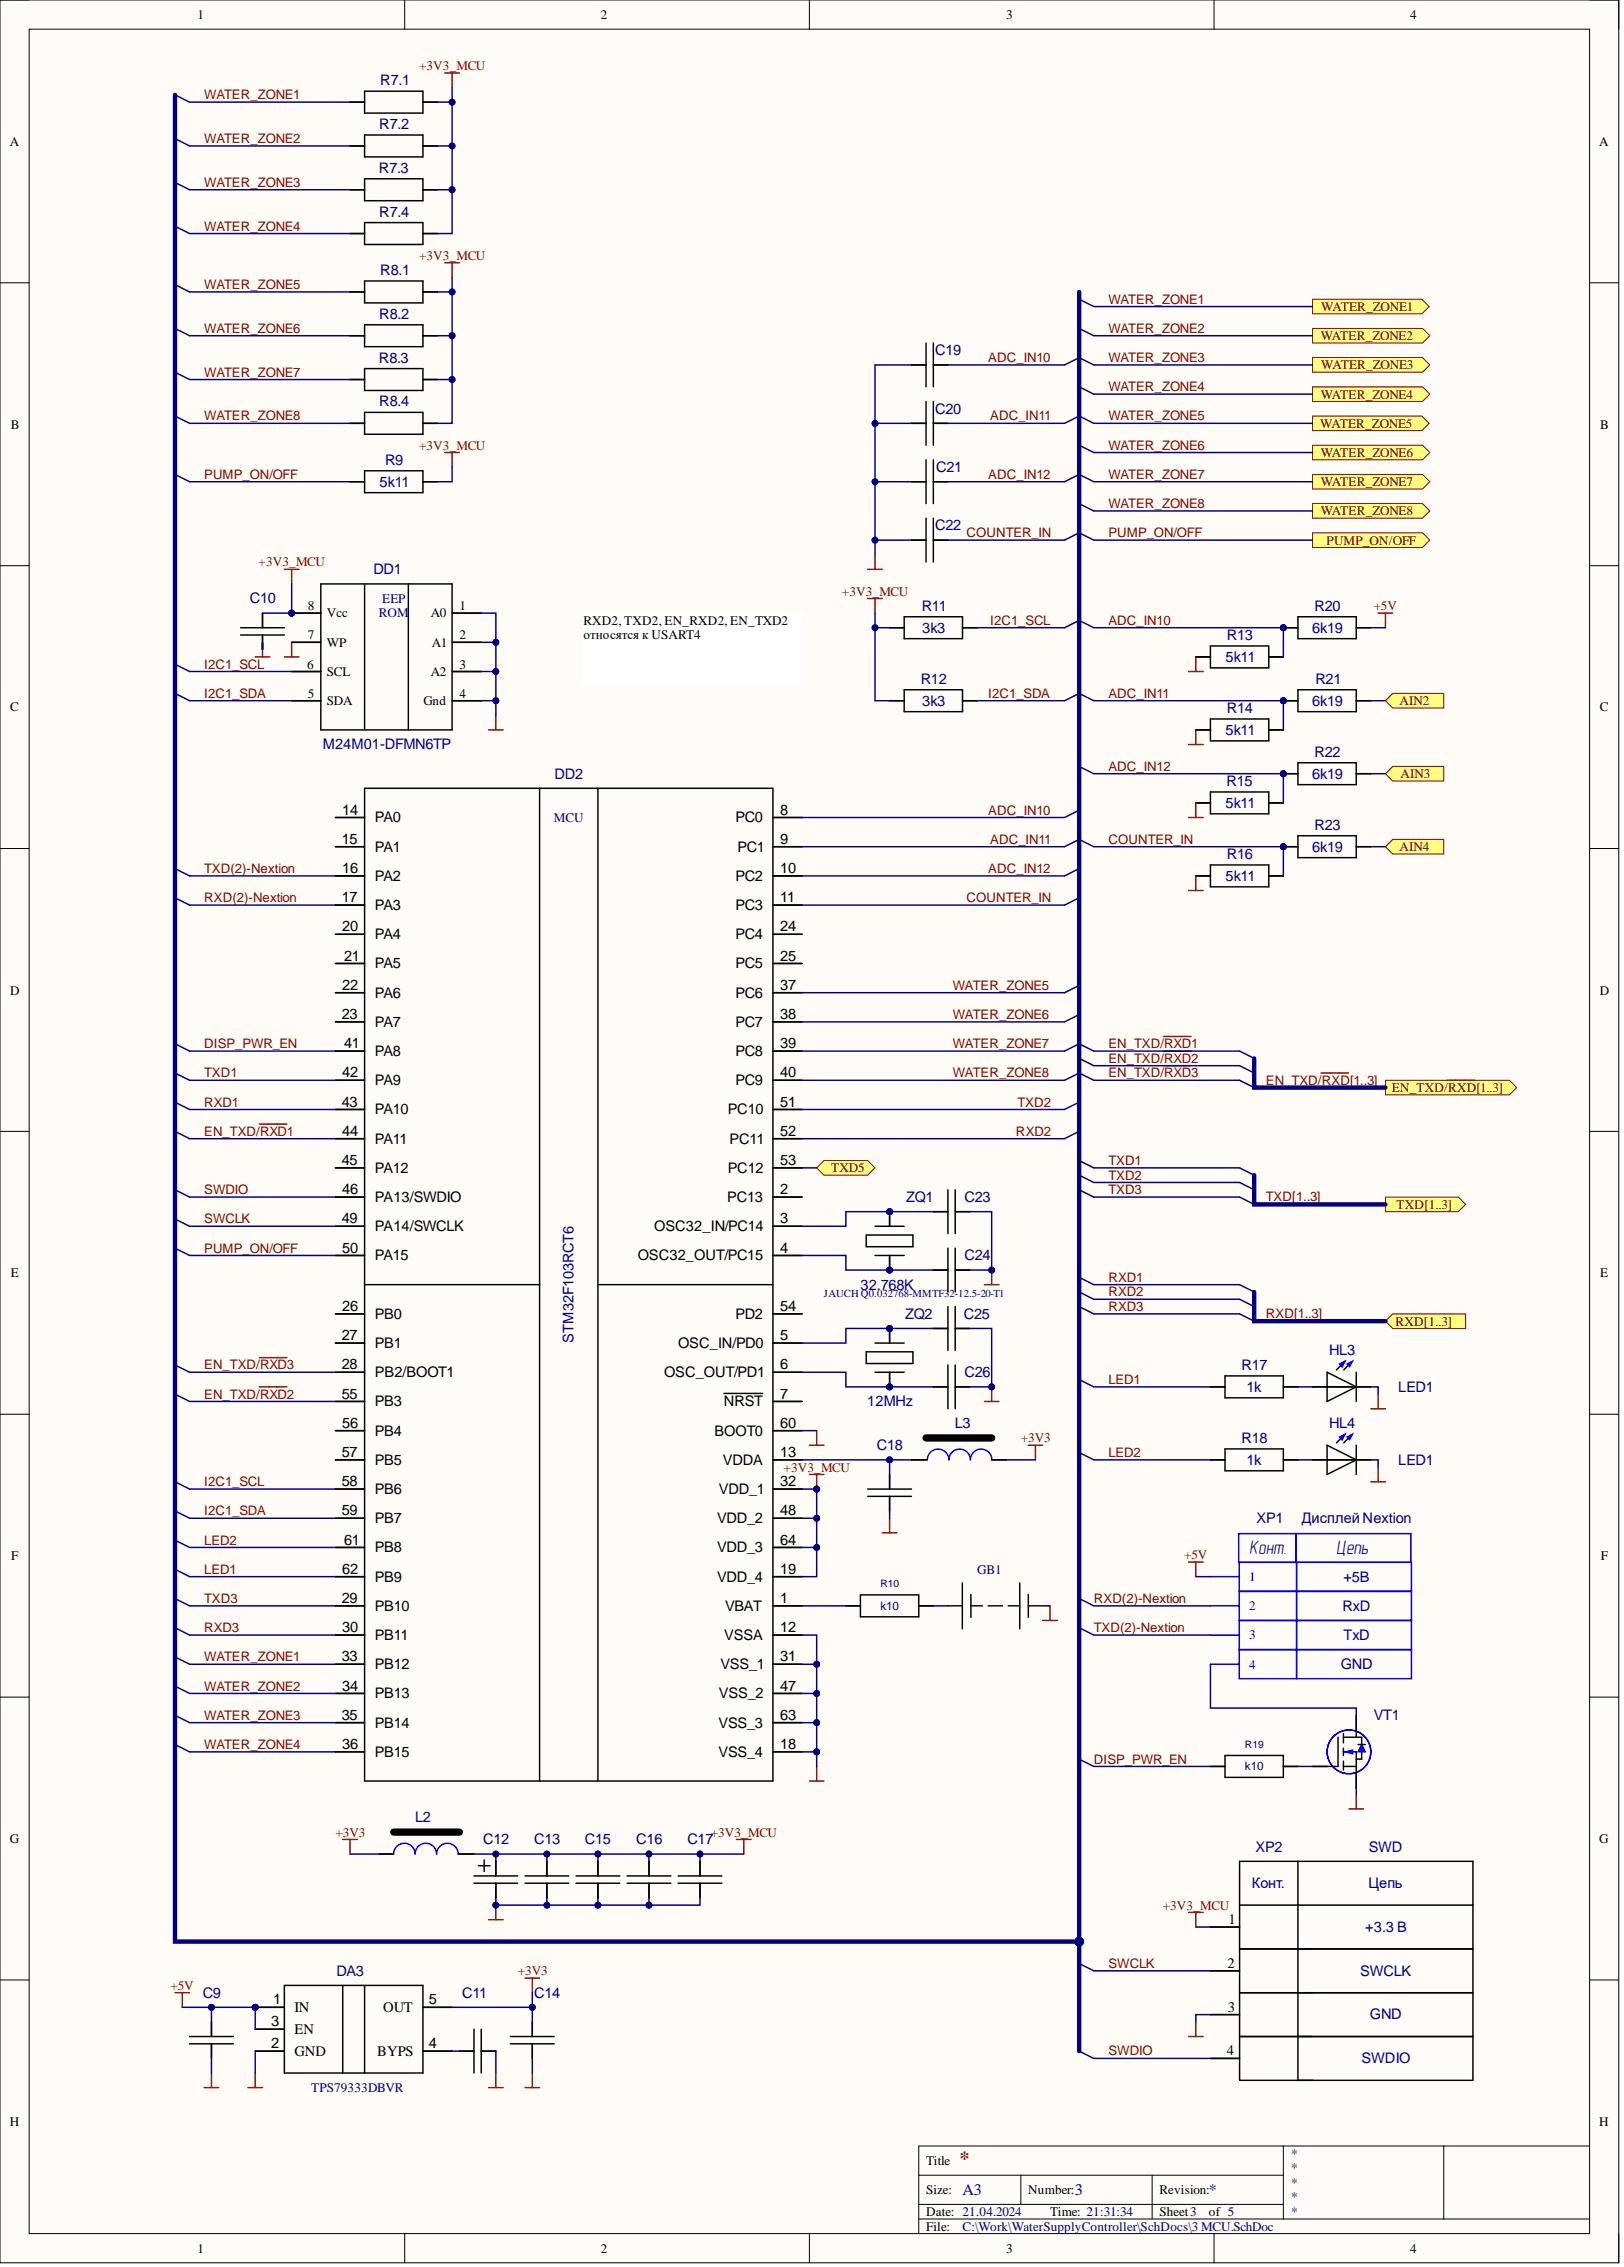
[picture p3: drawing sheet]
<svg xmlns="http://www.w3.org/2000/svg" width="282mm" height="394mm" viewBox="0 0 282 394" stroke-linecap="round" stroke-linejoin="round" font-family="sans-serif">
<defs><g id="words">
<text font-size="3.5" fill="#800000" x="166.6" y="376">*</text>
<g font-size="3.4" fill="#000080">
<text x="216.8" y="269.8">Конт.</text>
<text x="231.9" y="269.8">Цепь</text>
</g>
<g font-size="2.8" fill="#000080">
<text x="167.1" y="381.2">A3</text>
<text x="186.5" y="381.2">3</text>
<text x="209.8" y="381.2">*</text>
</g>
<g font-size="2.5" fill="#000080">
<text x="66" y="14.8">R7.1</text>
<text x="65.8" y="22.4">R7.2</text>
<text x="65.7" y="30">R7.3</text>
<text x="65.8" y="37.6">R7.4</text>
<text x="66" y="47.7">R8.1</text>
<text x="65.8" y="55.3">R8.2</text>
<text x="65.7" y="63">R8.3</text>
<text x="162.3" y="61.7">C19</text>
<text x="65.8" y="70.6">R8.4</text>
<text x="162.3" y="71.8">C20</text>
<text x="66.8" y="80.7">R9</text>
<text x="162.5" y="82">C21</text>
<text x="65.9" y="84.5">5k11</text>
<text x="162.3" y="92.1">C22</text>
<text x="64.8" y="99.7">DD1</text>
<text x="43.4" y="104.8">C10</text>
<text x="160" y="106.1">R11</text>
<text x="228.1" y="106.1">R20</text>
<text x="160.1" y="109.9">3k3</text>
<text x="213" y="111.1">R13</text>
<text x="227.7" y="109.9">6k19</text>
<text x="159.8" y="118.7">R12</text>
<text x="212.7" y="114.9">5k11</text>
<text x="228.3" y="118.7">R21</text>
<text x="160.1" y="122.5">3k3</text>
<text x="213" y="123.8">R14</text>
<text x="227.7" y="122.5">6k19</text>
<text x="56" y="130.1">M24M01-DFMN6TP</text>
<text x="212.7" y="127.6">5k11</text>
<text x="228.1" y="131.4">R22</text>
<text x="96.3" y="135.2">DD2</text>
<text x="212.9" y="136.5">R15</text>
<text x="227.7" y="135.2">6k19</text>
<text x="212.7" y="140.3">5k11</text>
<text x="213" y="149.2">R16</text>
<text x="227.7" y="147.9">6k19</text>
<text x="228.1" y="144.1">R23</text>
<text x="212.7" y="153">5k11</text>
<text x="157.3" y="208.7">ZQ1</text>
<text x="167.4" y="208.7">C23</text>
<text x="167.4" y="218.9">C24</text>
<text x="149.3" y="223.9">32.768K</text>
<text x="99.6" y="233.2" transform="rotate(-90 99.6 233.2)">STM32F103RCT6</text>
<text x="157.1" y="229">ZQ2</text>
<text x="167.3" y="229">C25</text>
<text x="167.4" y="239.2">C26</text>
<text x="215.5" y="237.9">R17</text>
<text x="230.7" y="235.4">HL3</text>
<text x="150.5" y="244.2">12MHz</text>
<text x="216.3" y="241.7">1k</text>
<text x="242.7" y="241.7">LED1</text>
<text x="152.2" y="251.8">C18</text>
<text x="165.7" y="248">L3</text>
<text x="215.5" y="250.6">R18</text>
<text x="230.7" y="248">HL4</text>
<text x="216.3" y="254.4">1k</text>
<text x="242.7" y="254.4">LED1</text>
<text x="218.1" y="264.5">XP1</text>
<text x="225.9" y="264.5">Дисплей Nextion</text>
<text x="233.2" y="274.7">+5B</text>
<text x="233" y="279.7">RxD</text>
<text x="233.2" y="284.8">TxD</text>
<text x="232.7" y="289.9">GND</text>
<text x="238.4" y="298.7">VT1</text>
<text x="72.1" y="316.5">L2</text>
<text x="83.9" y="320.3">C12</text>
<text x="92.7" y="320.3">C13</text>
<text x="101.5" y="320.3">C15</text>
<text x="110.4" y="320.3">C16</text>
<text x="119.3" y="320.3">C17</text>
<text x="217.9" y="321.6">XP2</text>
<text x="237.6" y="321.6">SWD</text>
<text x="217.3" y="327.9">Конт.</text>
<text x="237.5" y="327.9">Цепь</text>
<text x="236.9" y="335.5">+3.3 B</text>
<text x="35.2" y="346.9">C9</text>
<text x="58.4" y="343.1">DA3</text>
<text x="80.2" y="346.9">C11</text>
<text x="92.7" y="346.9">C14</text>
<text x="236.1" y="343.1">SWCLK</text>
<text x="237.8" y="350.7">GND</text>
<text x="236.3" y="358.3">SWDIO</text>
</g>
<g font-size="2.5">
<text x="59.4" y="141.5">14</text>
<text x="65.1" y="142.8">PA0</text>
<text x="127.7" y="142.8">PC0</text>
<text x="135.4" y="141.5">8</text>
<text x="59.3" y="146.5">15</text>
<text x="65.1" y="147.9">PA1</text>
<text x="128" y="147.9">PC1</text>
<text x="135.4" y="146.5">9</text>
<text x="59.4" y="151.6">16</text>
<text x="65.1" y="153">PA2</text>
<text x="127.7" y="153">PC2</text>
<text x="135.4" y="151.6">10</text>
<text x="59.3" y="156.7">17</text>
<text x="59.4" y="161.7">20</text>
<text x="65.1" y="158">PA3</text>
<text x="127.7" y="158">PC3</text>
<text x="135.4" y="161.7">24</text>
<text x="135.4" y="156.7">11</text>
<text x="59.7" y="166.8">21</text>
<text x="65.1" y="163.1">PA4</text>
<text x="127.7" y="163.1">PC4</text>
<text x="135.4" y="166.8">25</text>
<text x="59.4" y="171.9">22</text>
<text x="65.1" y="168.2">PA5</text>
<text x="65.1" y="173.2">PA6</text>
<text x="127.7" y="168.2">PC5</text>
<text x="127.7" y="173.2">PC6</text>
<text x="135.4" y="171.9">37</text>
<text x="59.3" y="177">23</text>
<text x="65.1" y="178.3">PA7</text>
<text x="127.7" y="178.3">PC7</text>
<text x="135.4" y="177">38</text>
<text x="59.7" y="182">41</text>
<text x="65.1" y="183.4">PA8</text>
<text x="127.7" y="183.4">PC8</text>
<text x="135.4" y="182">39</text>
<text x="59.4" y="187.1">42</text>
<text x="65.1" y="188.5">PA9</text>
<text x="127.7" y="188.5">PC9</text>
<text x="135.4" y="187.1">40</text>
<text x="59.3" y="192.2">43</text>
<text x="59.4" y="197.2">44</text>
<text x="65.1" y="193.5">PA10</text>
<text x="126.3" y="193.5">PC10</text>
<text x="135.4" y="192.2">51</text>
<text x="135.4" y="197.2">52</text>
<text x="59.3" y="202.3">45</text>
<text x="65.1" y="198.6">PA11</text>
<text x="65.1" y="203.7">PA12</text>
<text x="126.3" y="203.7">PC12</text>
<text x="126.6" y="198.6">PC11</text>
<text x="135.4" y="202.3">53</text>
<text x="59.4" y="207.4">46</text>
<text x="65.1" y="208.7">PA13/SWDIO</text>
<text x="126.2" y="208.7">PC13</text>
<text x="135.4" y="207.4">2</text>
<text x="59.3" y="212.5">49</text>
<text x="65.1" y="213.8">PA14/SWCLK</text>
<text x="113.6" y="213.8">OSC32_IN/PC14</text>
<text x="135.4" y="212.5">3</text>
<text x="59.4" y="217.5">50</text>
<text x="65.1" y="218.9">PA15</text>
<text x="110.7" y="218.9">OSC32_OUT/PC15</text>
<text x="135.4" y="217.5">4</text>
<text x="59.4" y="227.7">26</text>
<text x="135.4" y="227.7">54</text>
<text x="59.3" y="232.7">27</text>
<text x="65.1" y="229">PB0</text>
<text x="127.7" y="229">PD2</text>
<text x="135.4" y="232.7">5</text>
<text x="59.3" y="237.8">28</text>
<text x="65.1" y="239.2">PB2/BOOT1</text>
<text x="65.1" y="234.1">PB1</text>
<text x="115.3" y="239.2">OSC_OUT/PD1</text>
<text x="117.7" y="234.1">OSC_IN/PD0</text>
<text x="135.4" y="237.8">6</text>
<text x="59.3" y="242.9">55</text>
<text x="65.1" y="244.2">PB3</text>
<text x="125.6" y="244.2">NRST</text>
<text x="135.4" y="242.9">7</text>
<text x="59.4" y="247.9">56</text>
<text x="65.1" y="249.3">PB4</text>
<text x="124" y="249.3">BOOT0</text>
<text x="135.4" y="247.9">60</text>
<text x="59.3" y="253">57</text>
<text x="65.1" y="254.4">PB5</text>
<text x="125.5" y="254.4">VDDA</text>
<text x="135.4" y="253">13</text>
<text x="59.3" y="258.1">58</text>
<text x="59.3" y="263.2">59</text>
<text x="65.1" y="259.4">PB6</text>
<text x="124.8" y="259.4">VDD_1</text>
<text x="135.4" y="258.1">32</text>
<text x="135.4" y="263.2">48</text>
<text x="59.7" y="268.2">61</text>
<text x="65.1" y="269.6">PB8</text>
<text x="65.1" y="264.5">PB7</text>
<text x="124.4" y="269.6">VDD_3</text>
<text x="124.4" y="264.5">VDD_2</text>
<text x="135.4" y="268.2">64</text>
<text x="59.4" y="273.3">62</text>
<text x="65.1" y="274.7">PB9</text>
<text x="124.4" y="274.7">VDD_4</text>
<text x="135.4" y="273.3">19</text>
<text x="59.3" y="278.4">29</text>
<text x="65.1" y="279.7">PB10</text>
<text x="125.9" y="279.7">VBAT</text>
<text x="135.4" y="278.4">1</text>
<text x="59.4" y="283.4">30</text>
<text x="65.1" y="284.8">PB11</text>
<text x="125.7" y="284.8">VSSA</text>
<text x="135.4" y="283.4">12</text>
<text x="59.3" y="288.5">33</text>
<text x="59.4" y="293.6">34</text>
<text x="65.1" y="289.9">PB12</text>
<text x="125" y="289.9">VSS_1</text>
<text x="135.4" y="288.5">31</text>
<text x="135.4" y="293.6">47</text>
<text x="59.3" y="298.7">35</text>
<text x="65.1" y="294.9">PB13</text>
<text x="124.8" y="294.9">VSS_2</text>
<text x="135.4" y="298.7">63</text>
<text x="59.4" y="303.7">36</text>
<text x="65.1" y="305.1">PB15</text>
<text x="65.1" y="300">PB14</text>
<text x="124.7" y="300">VSS_3</text>
<text x="124.7" y="305.1">VSS_4</text>
<text x="135.4" y="303.7">18</text>
<text x="213.2" y="334.2">1</text>
<text x="213" y="341.8">2</text>
<text x="47.1" y="351.9">3</text>
<text x="47.4" y="348.1">1</text>
<text x="51.1" y="349.4">IN</text>
<text x="51.1" y="353.3">EN</text>
<text x="66.5" y="349.4">OUT</text>
<text x="74.4" y="348.1">5</text>
<text x="213.1" y="349.4">3</text>
<text x="47.1" y="355.7">2</text>
<text x="51.1" y="357.1">GND</text>
<text x="65.5" y="357.1">BYPS</text>
<text x="74.4" y="355.7">4</text>
<text x="213" y="357">4</text>
</g>
<g font-size="2.3">
<text x="34.3" y="3.3">1</text>
<text x="104.3" y="3.3">2</text>
<text x="174.7" y="3.3">3</text>
<text x="244.8" y="3.3">4</text>
<text x="1.7" y="25.3">A</text>
<text x="277.6" y="25.3">A</text>
<text x="1.9" y="74.4">B</text>
<text x="277.8" y="74.4">B</text>
<text x="53.4" y="106">8</text>
<text x="56.7" y="107.2">Vcc</text>
<text x="74.8" y="107.2">A0</text>
<text x="79.7" y="106">1</text>
<text x="53.4" y="111">7</text>
<text x="56.7" y="112.3">WP</text>
<text x="74.9" y="112.3">A1</text>
<text x="79.7" y="111">2</text>
<text x="101.2" y="108.5">RXD2, TXD2, EN_RXD2, EN_TXD2</text>
<text x="101.2" y="111">относятся к USART4</text>
<text x="53.3" y="116.1">6</text>
<text x="56.7" y="117.4">SCL</text>
<text x="74.8" y="117.4">A2</text>
<text x="79.7" y="116.1">3</text>
<text x="1.8" y="123.5">C</text>
<text x="53.4" y="121.2">5</text>
<text x="56.7" y="122.5">SDA</text>
<text x="73.5" y="122.5">Gnd</text>
<text x="79.7" y="121.2">4</text>
<text x="277.7" y="123.5">C</text>
<text x="1.8" y="172.7">D</text>
<text x="277.7" y="172.7">D</text>
<text x="1.9" y="221.8">E</text>
<text x="277.8" y="221.8">E</text>
<text x="1.9" y="270.9">F</text>
<text x="277.8" y="270.9">F</text>
<text x="1.7" y="320">G</text>
<text x="277.6" y="320">G</text>
<text x="1.7" y="369.2">H</text>
<text x="277.6" y="369.2">H</text>
<text x="160.7" y="376">Title</text>
<text x="160.7" y="381.1">Size:</text>
<text x="178.4" y="381.1">Number:</text>
<text x="201.2" y="381.1">Revision:</text>
<text x="160.7" y="384.9">Date: 21.04.2024</text>
<text x="160.7" y="387.4">File:</text>
<text x="182.2" y="384.9">Time: 21:31:34</text>
<text x="201.2" y="384.9">Sheet3</text>
<text x="209.8" y="384.9">of 5</text>
<text x="34.3" y="391.2">1</text>
<text x="104.3" y="391.2">2</text>
<text x="174.7" y="391.2">3</text>
<text x="244.8" y="391.2">4</text>
</g>
<g font-size="2.3" fill="#800000">
<text x="35.4" y="17.2">WATER_ZONE1</text>
<text x="72.7" y="12.2">+3V3_MCU</text>
<text x="35.4" y="24.8">WATER_ZONE2</text>
<text x="35.4" y="32.4">WATER_ZONE3</text>
<text x="35.4" y="40.1">WATER_ZONE4</text>
<text x="72.7" y="45.1">+3V3_MCU</text>
<text x="35.4" y="50.2">WATER_ZONE5</text>
<text x="192.4" y="52.7">WATER_ZONE1</text>
<text x="229.3" y="54">WATER_ZONE1</text>
<text x="35.4" y="57.8">WATER_ZONE6</text>
<text x="192.4" y="57.8">WATER_ZONE2</text>
<text x="229.2" y="59.1">WATER_ZONE2</text>
<text x="35.4" y="65.4">WATER_ZONE7</text>
<text x="171.5" y="62.9">ADC_IN10</text>
<text x="192.4" y="62.9">WATER_ZONE3</text>
<text x="229.3" y="64.1">WATER_ZONE3</text>
<text x="192.4" y="67.9">WATER_ZONE4</text>
<text x="229.2" y="69.2">WATER_ZONE4</text>
<text x="35.4" y="73">WATER_ZONE8</text>
<text x="171.9" y="73">ADC_IN11</text>
<text x="192.4" y="73">WATER_ZONE5</text>
<text x="229.2" y="74.3">WATER_ZONE5</text>
<text x="35.4" y="83.2">PUMP_ON/OFF</text>
<text x="72.7" y="78.1">+3V3_MCU</text>
<text x="171.5" y="83.2">ADC_IN12</text>
<text x="192.4" y="78.1">WATER_ZONE6</text>
<text x="192.4" y="83.2">WATER_ZONE7</text>
<text x="229.2" y="79.3">WATER_ZONE6</text>
<text x="192.4" y="88.2">WATER_ZONE8</text>
<text x="229.2" y="84.4">WATER_ZONE7</text>
<text x="229.2" y="89.5">WATER_ZONE8</text>
<text x="167.7" y="93.3">COUNTER_IN</text>
<text x="192.4" y="93.3">PUMP_ON/OFF</text>
<text x="230.3" y="94.6">PUMP_ON/OFF</text>
<text x="44.9" y="98.4">+3V3_MCU</text>
<text x="146.1" y="103.4">+3V3_MCU</text>
<text x="238.4" y="106">+5V</text>
<text x="171.9" y="108.5">I2C1_SCL</text>
<text x="192.4" y="108.5">ADC_IN10</text>
<text x="35.4" y="116.1">I2C1_SCL</text>
<text x="35.4" y="121.2">I2C1_SDA</text>
<text x="171.5" y="121.2">I2C1_SDA</text>
<text x="192.4" y="121.2">ADC_IN11</text>
<text x="242.9" y="122.5">AIN2</text>
<text x="192.4" y="133.9">ADC_IN12</text>
<text x="243.1" y="135.1">AIN3</text>
<text x="171.5" y="141.5">ADC_IN10</text>
<text x="171.9" y="146.5">ADC_IN11</text>
<text x="192.4" y="146.5">COUNTER_IN</text>
<text x="242.9" y="147.8">AIN4</text>
<text x="35.4" y="151.6">TXD(2)-Nextion</text>
<text x="171.5" y="151.6">ADC_IN12</text>
<text x="35.4" y="156.7">RXD(2)-Nextion</text>
<text x="167.7" y="156.7">COUNTER_IN</text>
<text x="165.4" y="171.9">WATER_ZONE5</text>
<text x="165.4" y="177">WATER_ZONE6</text>
<text x="35.4" y="182">DISP_PWR_EN</text>
<text x="165.4" y="182">WATER_ZONE7</text>
<text x="192.4" y="182">EN_TXD/RXD1</text>
<text x="192.4" y="184.6">EN_TXD/RXD2</text>
<text x="35.4" y="187.1">TXD1</text>
<text x="165.4" y="187.1">WATER_ZONE8</text>
<text x="192.4" y="187.1">EN_TXD/RXD3</text>
<text x="219.7" y="188.4">EN_TXD/RXD[1..3]</text>
<text x="241.6" y="189.6">EN_TXD/RXD[1..3]</text>
<text x="35.4" y="192.2">RXD1</text>
<text x="35.4" y="197.2">EN_TXD/RXD1</text>
<text x="176.3" y="197.2">RXD2</text>
<text x="176.6" y="192.2">TXD2</text>
<text x="144.3" y="203.6">TXD5</text>
<text x="192.4" y="202.3">TXD1</text>
<text x="35.4" y="207.4">SWDIO</text>
<text x="192.4" y="204.8">TXD2</text>
<text x="192.4" y="207.4">TXD3</text>
<text x="219.7" y="208.7">TXD[1..3]</text>
<text x="242.4" y="209.9">TXD[1..3]</text>
<text x="35.4" y="212.5">SWCLK</text>
<text x="35.4" y="217.5">PUMP_ON/OFF</text>
<text x="192.4" y="222.6">RXD1</text>
<text x="192.4" y="225.1">RXD2</text>
<text x="192.4" y="227.7">RXD3</text>
<text x="219.7" y="228.9">RXD[1..3]</text>
<text x="242.2" y="230.2">RXD[1..3]</text>
<text x="35.4" y="237.8">EN_TXD/RXD3</text>
<text x="35.4" y="242.9">EN_TXD/RXD2</text>
<text x="192.4" y="240.3">LED1</text>
<text x="177.2" y="250.5">+3V3</text>
<text x="136" y="255.6">+3V3_MCU</text>
<text x="192.4" y="253">LED2</text>
<text x="35.4" y="258.1">I2C1_SCL</text>
<text x="35.4" y="263.2">I2C1_SDA</text>
<text x="35.4" y="268.2">LED2</text>
<text x="35.4" y="273.3">LED1</text>
<text x="205.5" y="270.8">+5V</text>
<text x="35.4" y="278.4">TXD3</text>
<text x="189.8" y="278.4">RXD(2)-Nextion</text>
<text x="35.4" y="283.4">RXD3</text>
<text x="189.8" y="283.4">TXD(2)-Nextion</text>
<text x="35.4" y="288.5">WATER_ZONE1</text>
<text x="35.4" y="293.6">WATER_ZONE2</text>
<text x="35.4" y="298.7">WATER_ZONE3</text>
<text x="35.4" y="303.7">WATER_ZONE4</text>
<text x="189.8" y="306.3">DISP_PWR_EN</text>
<text x="58.2" y="318.9">+3V3</text>
<text x="123.4" y="318.9">+3V3_MCU</text>
<text x="201.8" y="331.6">+3V3_MCU</text>
<text x="192.4" y="341.8">SWCLK</text>
<text x="29.6" y="345.6">+5V</text>
<text x="89.9" y="343">+3V3</text>
<text x="192.4" y="357">SWDIO</text>
</g>
<g font-size="2.3" fill="#000080">
<text x="65.7" y="107.2">ROM</text>
<text x="66.3" y="104.7">EEP</text>
<text x="96.1" y="142.7">MCU</text>
<text x="169.6" y="273.3">GB1</text>
<text x="54" y="363.3">TPS79333DBVR</text>
<text x="224" y="374.7">*</text>
<text x="224" y="377.3">*</text>
<text x="224" y="379.8">*</text>
<text x="224" y="382.3">*</text>
<text x="167.1" y="387.4">C:\Work\WaterSupplyController\SchDocs\3 MCU.SchDoc</text>
<text x="224" y="384.9">*</text>
</g>
<g font-size="2.3" fill="#00f">
<text x="216.8" y="274.6">1</text>
<text x="216.8" y="279.6">2</text>
<text x="216.8" y="284.7">3</text>
<text x="216.8" y="289.8">4</text>
</g>
<g font-size="2" fill="#000080">
<text x="152.8" y="279.6">k10</text>
<text x="216.1" y="307.4">k10</text>
</g>
<text font-size="1.9" fill="#000080" x="143" y="225.2">JAUCH Q0.032768-MMTF32-12.5-20-T1</text>
<g font-size="1.8" fill="#000080">
<text x="152.8" y="275.7">R10</text>
<text x="216.1" y="303.6">R19</text>
</g>
</g></defs>
<path d="M0 0h281v393h-281z" fill-rule="evenodd" fill="#fffcf8"/>
<path d="M0 0h281v393h-281z" fill="none" stroke="#000" stroke-width=".17"/>
<path d="M5.1 5.1h270.8v382.8h-270.8z" fill-rule="evenodd" fill="#fffcf8"/>
<g fill="none" stroke="#000" stroke-width=".17">
<path d="M0 0h5.1M70.2 0v5.1M140.5 0v5.1M210.7 0v5.1M275.9 0h5.1v5.1M5.1 5.1h270.8v382.8h-270.8zM0 49.1h5.1M275.9 49.1h5.1M0 98.2h5.1M275.9 98.2h5.1M0 147.4h5.1M275.9 147.4h5.1"/>
<path d="M0 196.5h5.1M275.9 196.5h5.1M0 245.6h5.1M275.9 245.6h5.1M0 294.7h5.1M275.9 294.7h5.1M0 343.8h5.1M275.9 343.8h5.1M159.5 377.8h63.2M177.2 377.8v5M200 377.8v7.6M222.7 372.7v12.7"/>
<path d="M250.6 372.7v12.7M275.9 372.7h-116.4v15.2M70.2 387.9v5.1M140.5 387.9v5.1M159.5 385.4h116.4M159.5 382.8h63.2M210.7 387.9v5.1M281 387.9v5.1"/>
</g>
<path d="M140.5 309.3h2.5M141.7 306.8v2.5M84.8 333.4h2.5M86.1 330.9v2.5M35.4 362.5h2.6M36.7 360v2.5M43 362.5h2.6M44.3 360v2.5M84.8 362.5h2.5M86.1 360v2.5M91.1 362.5h2.6M92.4 360v2.5" fill="none" stroke="#800000" stroke-width=".25"/>
<g fill="none" stroke="#000" stroke-width=".25">
<path d="M65.8 322h2.5M79.5 322h2.8M91.1 327.1h7.6M91.1 325.8h7.6M94.9 323.2v2.6M94.9 327.1v2.5M100 327.1h7.6M100 325.8h7.6M103.8 323.2v2.6M103.8 327.1v2.5M108.8 327.1h7.6M108.8 325.8h7.6"/>
<path d="M112.6 323.2v2.6M112.6 327.1v2.5M117.7 327.1h7.6M117.7 325.8h7.6M121.5 323.2v2.6M121.5 327.1v2.5M79.7 356.2h2.6M82.3 352.4v7.6M83.5 356.2h2.6M83.5 352.4v7.6M88.6 354.9h7.6M88.6 353.7h7.6"/>
<path d="M92.4 351.1v2.6M92.4 354.9v2.6"/>
</g>
<path d="M68.3 322a1.87 1.87 0 0 1 1.9-1.9 1.87 1.87 0 0 1 1.8 1.9 1.87 1.87 0 0 1 1.9-1.9 1.87 1.87 0 0 1 1.9 1.9 1.87 1.87 0 0 1 1.8-1.9 1.87 1.87 0 0 1 1.9 1.9" fill="none" stroke="#00f" stroke-width=".25"/>
<path d="M68.3 318.2h11.4" fill="none" stroke="#000" stroke-width="1.3"/>
<circle cx="86.1" cy="330.9" r=".51" fill="#000080"/>
<circle cx="86.1" cy="330.9" r=".51" fill="none" stroke="#000080" stroke-width=".17"/>
<path d="M82.3 327.1h7.6M82.3 325.8h7.6M83 324h2M84 323v2M86.1 323.2v2.6M86.1 327.1v2.5M32.9 353.7h7.6M32.9 354.9h7.6M36.7 351.1v2.6M36.7 354.9v2.6" fill="none" stroke="#000" stroke-width=".25"/>
<circle cx="44.3" cy="348.6" r=".51" fill="#000080"/>
<circle cx="44.3" cy="348.6" r=".51" fill="none" stroke="#000080" stroke-width=".17"/>
<path d="M44.3 348.6h5.1M44.3 356.2h5.1M44.3 352.4h5.1M49.4 344.8h24v15.2h-24zM59.5 344.8v15.2M63.3 344.8v15.2M73.4 348.6h5.1M73.4 356.2h5.1" fill="none" stroke="#000" stroke-width=".25"/>
<circle cx="44.3" cy="348.6" r=".51" fill="#000080"/>
<circle cx="44.3" cy="348.6" r=".51" fill="none" stroke="#000080" stroke-width=".17"/>
<path d="M44.3 356.2h5.1M44.3 352.4h5.1" fill="none" stroke="#000" stroke-width=".25"/>
<path d="M140.5 256.1h2.5M141.7 256.1v2.5" fill="none" stroke="#800000" stroke-width=".25"/>
<circle cx="141.7" cy="258.6" r=".51" fill="#000080"/>
<circle cx="141.7" cy="258.6" r=".51" fill="none" stroke="#000080" stroke-width=".17"/>
<path d="M30.4 346.1h2.5M31.6 346.1v2.5M91.1 343.5h2.6M92.4 343.5v2.6" fill="none" stroke="#800000" stroke-width=".25"/>
<path d="M30.4 211.7l2.5 1.3" fill="none" stroke="#000080" stroke-width=".25"/>
<circle cx="50.6" cy="106.5" r=".51" fill="#000080"/>
<circle cx="50.6" cy="106.5" r=".51" fill="none" stroke="#000080" stroke-width=".17"/>
<path d="M50.6 106.5h5.1M50.6 111.5h5.1M50.6 116.6h5.1M55.7 101.4h22.8v25.4h-22.8zM63.3 101.4v25.4M70.9 101.4v25.4M78.5 106.5h5M78.5 111.5h5M78.5 116.6h5M50.6 121.7h5.1M78.5 121.7h5" fill="none" stroke="#000" stroke-width=".25"/>
<circle cx="50.6" cy="106.5" r=".51" fill="#000080"/>
<circle cx="50.6" cy="106.5" r=".51" fill="none" stroke="#000080" stroke-width=".17"/>
<g fill="none" stroke="#000" stroke-width=".25">
<path d="M50.6 111.5h5.1M78.5 116.6h5M78.5 106.5h5M78.5 111.5h5M63.3 136.9h70.9v172.4h-70.9zM78.5 121.7h5M93.7 136.9v172.4M103.8 136.9v172.4M58.2 152.1h5.1M58.2 142h5.1M58.2 147h5.1M58.2 157.2h5.1"/>
<path d="M134.2 152.1h5M134.2 142h5M134.2 147h5M134.2 157.2h5M58.2 167.3h5.1M58.2 162.3h5.1M58.2 172.4h5.1M58.2 177.5h5.1M134.2 167.3h5M134.2 162.3h5M134.2 172.4h5M134.2 177.5h5"/>
<path d="M58.2 182.5h5.1M58.2 197.7h5.1M58.2 187.6h5.1M58.2 192.7h5.1M134.2 182.5h5M134.2 197.7h5M134.2 187.6h5M134.2 192.7h5M58.2 213h5.1M58.2 202.8h5.1M58.2 207.9h5.1M58.2 218h5.1"/>
<path d="M134.2 213h5M134.2 202.8h5M134.2 207.9h5M134.2 218h5M58.2 228.2h5.1M58.2 233.2h5.1M58.2 238.3h5.1M63.3 223.1h30.4M103.8 223.1h30.4M134.2 228.2h5M134.2 233.2h5M134.2 238.3h5"/>
<path d="M58.2 243.4h5.1M58.2 258.6h5.1M58.2 248.5h5.1M58.2 253.5h5.1M125.7 242h6.7M134.2 243.4h5M134.2 258.6h5M134.2 248.5h5M134.2 253.5h5M58.2 273.8h5.1M58.2 263.7h5.1M58.2 268.7h5.1"/>
<path d="M58.2 278.9h5.1M134.2 273.8h5M134.2 263.7h5M134.2 268.7h5M134.2 278.9h5M58.2 289h5.1M58.2 284h5.1M58.2 294.1h5.1M58.2 299.2h5.1M134.2 289h5M134.2 284h5M134.2 294.1h5"/>
<path d="M134.2 299.2h5M58.2 304.2h5.1M134.2 304.2h5"/>
</g>
<path d="M140.5 251h2.5M141.7 248.5v2.5" fill="none" stroke="#800000" stroke-width=".25"/>
<circle cx="154.4" cy="240.9" r=".51" fill="#000080"/>
<circle cx="154.4" cy="240.9" r=".51" fill="none" stroke="#000080" stroke-width=".17"/>
<circle cx="154.4" cy="230.7" r=".51" fill="#000080"/>
<circle cx="154.4" cy="230.7" r=".51" fill="none" stroke="#000080" stroke-width=".17"/>
<path d="M150.4 234.8h8.1v2h-8.1zM151.9 238.3h5M151.9 233.2h5M154.4 230.7v2.5M154.4 238.3v2.6" fill="none" stroke="#000" stroke-width=".25"/>
<circle cx="154.4" cy="240.9" r=".51" fill="#000080"/>
<circle cx="154.4" cy="240.9" r=".51" fill="none" stroke="#000080" stroke-width=".17"/>
<path d="M154.4 230.7v2.5" fill="none" stroke="#000" stroke-width=".25"/>
<circle cx="154.4" cy="230.7" r=".51" fill="#000080"/>
<circle cx="154.4" cy="230.7" r=".51" fill="none" stroke="#000080" stroke-width=".17"/>
<path d="M30.4 206.6l2.5 1.3M30.4 257.3l2.5 1.3M30.4 262.4l2.5 1.3" fill="none" stroke="#000080" stroke-width=".25"/>
<path d="M170.9 243.4h2.5M172.1 240.9v2.5M178.4 251h2.6M179.7 251v2.5M153.1 266.2h2.6M154.4 263.7v2.5M182.2 278.9v2.5M181 281.4h2.5M59.5 319.4h2.5M60.7 319.4v2.6M127.8 319.4h2.6M129.1 319.4v2.6" fill="none" stroke="#800000" stroke-width=".25"/>
<g fill="none" stroke="#000" stroke-width=".25">
<path d="M162 230.7h2.5M164.5 226.9v7.6M164.5 237v7.7M165.8 230.7h2.5M165.8 226.9v7.6M165.8 237v7.7M150.6 259.9h7.6M150.6 258.6h7.6M154.4 256.1v2.5M154.4 259.9v2.5M158.2 253.5h2.8M162 240.9h2.5"/>
<path d="M165.8 240.9h2.5M172.1 253.5h2.6M146.8 278.9h2.5M149.3 277h10.2v3.8h-10.2zM159.5 278.9h2.5"/>
</g>
<path d="M161 253.5a1.87 1.87 0 0 1 1.8-1.8 1.87 1.87 0 0 1 1.9 1.8 1.87 1.87 0 0 1 1.9-1.8 1.87 1.87 0 0 1 1.8 1.8 1.87 1.87 0 0 1 1.9-1.8 1.87 1.87 0 0 1 1.9 1.8" fill="none" stroke="#00f" stroke-width=".25"/>
<path d="M160.7 249.7h11.4" fill="none" stroke="#000" stroke-width="1.3"/>
<circle cx="172.1" cy="240.9" r=".51" fill="#000080"/>
<circle cx="172.1" cy="240.9" r=".51" fill="none" stroke="#000080" stroke-width=".17"/>
<g fill="none" stroke="#000080" stroke-width=".25">
<path d="M30.4 115.4l2.5 1.2M187.3 107.7l-2.5 1.3M30.4 120.4l2.5 1.3M187.3 120.4l-2.5 1.3M30.4 150.8l2.5 1.3M30.4 155.9l2.5 1.3M187.3 140.7l-2.5 1.3M187.3 145.8l-2.5 1.2M187.3 150.8l-2.5 1.3M187.3 155.9l-2.5 1.3M30.4 186.3l2.5 1.3M30.4 191.4l2.5 1.3"/>
<path d="M30.4 237l2.5 1.3M30.4 277.6l2.5 1.3M30.4 282.7l2.5 1.3M187.3 356.2l2.5 1.3M187.3 341l2.5 1.3"/>
</g>
<g fill="none" stroke="#800000" stroke-width=".25">
<path d="M49.4 98.9h2.5M50.6 98.9v2.5M44.3 114.1h2.5M45.6 111.5v2.6M49.4 114.1h2.5M50.6 111.5v2.6M150.6 103.9h2.5M151.9 103.9v2.6M84.8 126.8h2.5M86.1 124.2v2.6M206.3 332.1h2.5M207.6 332.1v2.6"/>
<path d="M206.3 353.7h2.5M207.6 351.1v2.6"/>
</g>
<g fill="none" stroke="#000" stroke-width=".25">
<path d="M41.8 110.3h7.6M41.8 109h7.6M45.6 106.5v2.5M45.6 110.3v2.5M154.4 109h2.5M156.9 107.1h10.2v3.8h-10.2zM156.9 119.8h10.2v3.8h-10.2zM167.1 109h2.5M154.4 121.7h2.5M167.1 121.7h2.5M210.1 334.7h5.1M215.2 323.2h40.4v38.1h-40.4z"/>
<path d="M215.2 338.5h40.4M215.2 330.9h40.4M225.3 323.2v38.1M210.1 349.9h5.1M210.1 357.5h5.1M210.1 342.3h5.1M215.2 346.1h40.4M215.2 353.7h40.4"/>
</g>
<path d="M240.5 207.9h12.6l1.3 1.3-1.3 1.2h-12.6z" fill-rule="evenodd" fill="#ffff80"/>
<path d="M240.5 207.9h12.6l1.3 1.3-1.3 1.2h-12.6z" fill="none" stroke="#800000" stroke-width=".17"/>
<path d="M240.5 187.6h21.5l1.2 1.3-1.2 1.2h-21.5z" fill-rule="evenodd" fill="#ffff80"/>
<path d="M240.5 187.6h21.5l1.2 1.3-1.2 1.2h-21.5z" fill="none" stroke="#800000" stroke-width=".17"/>
<path d="M201.9 180h4.8M201.9 182.5h4.8M201.9 185.1h4.8M229.3 186.3h4.8M251.1 187.6h4.9" fill="none" stroke="#800000" stroke-width=".25"/>
<path d="M187.3 181.3l2.5 1.2M187.3 183.8l2.5 1.3M187.3 186.3l2.5 1.3M215.2 182.5l2.5 1.3M215.2 185.1l2.5 1.2M215.2 187.6l2.5 1.3M187.3 201.6l2.5 1.2M187.3 204.1l2.5 1.3M187.3 206.6l2.5 1.3M215.2 202.8l2.5 1.3M215.2 205.4l2.5 1.2" fill="none" stroke="#000080" stroke-width=".25"/>
<path d="M241.7 228.2h12.7v2.5h-12.7l-1.2-1.3z" fill-rule="evenodd" fill="#ffff80"/>
<path d="M241.7 228.2h12.7v2.5h-12.7l-1.2-1.3z" fill="none" stroke="#800000" stroke-width=".17"/>
<path d="M187.3 145.8l2.5 1.2M187.3 221.8l2.5 1.3M187.3 224.4l2.5 1.2M187.3 226.9l2.5 1.3M215.2 223.1l2.5 1.3M215.2 225.6l2.5 1.3M215.2 228.2l2.5 1.2" fill="none" stroke="#000080" stroke-width=".25"/>
<path d="M241.7 145.8h8.9v2.5h-8.9l-1.2-1.3z" fill-rule="evenodd" fill="#ffff80"/>
<path d="M241.7 145.8h8.9v2.5h-8.9l-1.2-1.3z" fill="none" stroke="#800000" stroke-width=".17"/>
<path d="M187.3 133.1l2.5 1.3" fill="none" stroke="#000080" stroke-width=".25"/>
<path d="M241.7 133.1h8.9v2.5h-8.9l-1.2-1.2z" fill-rule="evenodd" fill="#ffff80"/>
<path d="M241.7 133.1h8.9v2.5h-8.9l-1.2-1.2z" fill="none" stroke="#800000" stroke-width=".17"/>
<path d="M187.3 120.4l2.5 1.3" fill="none" stroke="#000080" stroke-width=".25"/>
<path d="M241.7 120.4h8.9v2.6h-8.9l-1.2-1.3z" fill-rule="evenodd" fill="#ffff80"/>
<path d="M241.7 120.4h8.9v2.6h-8.9l-1.2-1.3z" fill="none" stroke="#800000" stroke-width=".17"/>
<path d="M187.3 107.7l2.5 1.3M30.4 272.5l2.5 1.3" fill="none" stroke="#000080" stroke-width=".25"/>
<circle cx="222.7" cy="147" r=".51" fill="#000080"/>
<circle cx="222.7" cy="147" r=".51" fill="none" stroke="#000080" stroke-width=".17"/>
<path d="M222.7 147h2.6M225.3 145.1h10.1v3.8h-10.1zM235.4 147h2.5" fill="none" stroke="#000" stroke-width=".25"/>
<circle cx="222.7" cy="147" r=".51" fill="#000080"/>
<circle cx="222.7" cy="147" r=".51" fill="none" stroke="#000080" stroke-width=".17"/>
<path d="M207.6 152.1h2.5M210.1 150.2h10.1v3.8h-10.1zM220.2 152.1h2.5M235.4 147h2.5" fill="none" stroke="#000" stroke-width=".25"/>
<path d="M206.3 154.6h2.5M207.6 152.1v2.5" fill="none" stroke="#800000" stroke-width=".25"/>
<circle cx="222.7" cy="134.4" r=".51" fill="#000080"/>
<circle cx="222.7" cy="134.4" r=".51" fill="none" stroke="#000080" stroke-width=".17"/>
<path d="M222.7 134.4h2.6M225.3 132.5h10.1v3.8h-10.1zM235.4 134.4h2.5" fill="none" stroke="#000" stroke-width=".25"/>
<circle cx="222.7" cy="134.4" r=".51" fill="#000080"/>
<circle cx="222.7" cy="134.4" r=".51" fill="none" stroke="#000080" stroke-width=".17"/>
<path d="M207.6 139.4h2.5M210.1 137.5h10.1v3.8h-10.1zM220.2 139.4h2.5M235.4 134.4h2.5" fill="none" stroke="#000" stroke-width=".25"/>
<path d="M207.6 139.4v2.6M206.3 142h2.5" fill="none" stroke="#800000" stroke-width=".25"/>
<circle cx="222.7" cy="121.7" r=".51" fill="#000080"/>
<circle cx="222.7" cy="121.7" r=".51" fill="none" stroke="#000080" stroke-width=".17"/>
<path d="M225.3 119.8h10.1v3.8h-10.1zM222.7 121.7h2.6M235.4 121.7h2.5" fill="none" stroke="#000" stroke-width=".25"/>
<circle cx="222.7" cy="121.7" r=".51" fill="#000080"/>
<circle cx="222.7" cy="121.7" r=".51" fill="none" stroke="#000080" stroke-width=".17"/>
<path d="M207.6 126.8h2.5M210.1 124.9h10.1v3.8h-10.1zM220.2 126.8h2.5M235.4 121.7h2.5" fill="none" stroke="#000" stroke-width=".25"/>
<path d="M206.3 129.3h2.5M207.6 126.8v2.5" fill="none" stroke="#800000" stroke-width=".25"/>
<circle cx="222.7" cy="109" r=".51" fill="#000080"/>
<circle cx="222.7" cy="109" r=".51" fill="none" stroke="#000080" stroke-width=".17"/>
<path d="M222.7 109h2.6M225.3 107.1h10.1v3.8h-10.1zM235.4 109h2.5" fill="none" stroke="#000" stroke-width=".25"/>
<circle cx="222.7" cy="109" r=".51" fill="#000080"/>
<circle cx="222.7" cy="109" r=".51" fill="none" stroke="#000080" stroke-width=".17"/>
<path d="M207.6 114.1h2.5M210.1 112.2h10.1v3.8h-10.1zM220.2 114.1h2.5M235.4 109h2.5M212.6 238.9h10.1v3.9h-10.1zM230.3 238.3l5.1 2.6-5.1 2.5zM233.2 236.6l-1.2 1.3M235.4 238.3v5.1M210.1 240.9h2.5M222.7 240.9h2.6M227.8 240.9h10.1" fill="none" stroke="#000" stroke-width=".25"/>
<path d="M206.3 116.6h2.5M207.6 114.1v2.5M237.9 244.7h2.6M239.2 242.1v2.6" fill="none" stroke="#800000" stroke-width=".25"/>
<path d="M215.2 207.9l2.5 1.3M187.3 239.6l2.5 1.3" fill="none" stroke="#000080" stroke-width=".25"/>
<path d="M232.5 236.9l.9-.5-.4 1z" fill="#00f"/>
<path d="M232.5 236.9l.9-.5-.4 1z" fill="none" stroke="#00f" stroke-width=".25"/>
<path d="M234.5 236.6l-1.3 1.3" fill="none" stroke="#000" stroke-width=".25"/>
<path d="M233.8 236.9l.9-.5-.5 .9z" fill="#00f"/>
<path d="M233.8 236.9l.9-.5-.5 .9z" fill="none" stroke="#00f" stroke-width=".25"/>
<path d="M227.8 240.9h10.1" fill="none" stroke="#000" stroke-width=".25"/>
<path d="M143 201.6h7.6l1.3 1.2-1.3 1.3h-7.6l-1.3-1.3z" fill-rule="evenodd" fill="#ffff80"/>
<path d="M143 201.6h7.6l1.3 1.2-1.3 1.3h-7.6l-1.3-1.3z" fill="none" stroke="#800000" stroke-width=".17"/>
<g fill="none" stroke="#000" stroke-width=".25">
<path d="M210.1 253.5h2.5M212.6 251.6h10.1v3.8h-10.1zM222.7 253.5h2.6M227.8 253.5h10.1M230.3 251l5.1 2.5-5.1 2.6zM233.2 249.3l-1.2 1.3M235.4 251v5.1M164.5 278.9h2.5M167 274.9v8M168.5 278.9h2M168.5 276.9v4M171.5 278.9h2.5"/>
<path d="M175 278.9h2M177 274.9v8M178.5 278.9h3.5M178.5 276.9v4"/>
</g>
<path d="M187.3 252.3l2.5 1.2" fill="none" stroke="#000080" stroke-width=".25"/>
<path d="M237.9 257.3h2.6M239.2 254.8v2.5" fill="none" stroke="#800000" stroke-width=".25"/>
<path d="M232.5 249.6l.9-.5-.4 1z" fill="#00f"/>
<path d="M232.5 249.6l.9-.5-.4 1z" fill="none" stroke="#00f" stroke-width=".25"/>
<path d="M234.5 249.3l-1.3 1.3" fill="none" stroke="#000" stroke-width=".25"/>
<path d="M233.8 249.6l.9-.5-.5 .9z" fill="#00f"/>
<g fill="none" stroke="#00f" stroke-width=".25">
<path d="M233.8 249.6l.9-.5-.5 .9zM210.1 278.9h5M210.1 273.8h5M215 266.3h10v5h-10zM215.1 276.4h9.9v5h-9.9zM215.1 271.3h9.9v5h-9.9zM225 266.3h19.9v5h-19.9zM225 276.4h20v5h-20zM225 271.3h20v5h-20zM210.1 284h5M210.1 289h5M215.1 281.5h9.9v5h-9.9z"/>
<path d="M215.1 286.5h9.9v5h-9.9zM225 281.5h20v5h-20zM225 286.5h20v5h-20z"/>
</g>
<path d="M227.8 253.5h10.1" fill="none" stroke="#000" stroke-width=".25"/>
<path d="M30.4 196.5l2.5 1.2M187.3 191.4l-2.5 1.3M187.3 196.5l-2.5 1.2M30.4 267.5l2.5 1.2M187.3 277.6l2.5 1.3" fill="none" stroke="#000080" stroke-width=".25"/>
<path d="M45 235.8h4.8M206.3 271.3h2.5M207.6 271.3v2.5" fill="none" stroke="#800000" stroke-width=".25"/>
<circle cx="154.4" cy="210.4" r=".51" fill="#000080"/>
<circle cx="154.4" cy="210.4" r=".51" fill="none" stroke="#000080" stroke-width=".17"/>
<circle cx="154.4" cy="220.6" r=".51" fill="#000080"/>
<circle cx="154.4" cy="220.6" r=".51" fill="none" stroke="#000080" stroke-width=".17"/>
<path d="M150.4 214.5h8.1v2h-8.1zM151.9 213h5M151.9 218h5M154.4 210.4v2.6M154.4 218v2.6" fill="none" stroke="#000" stroke-width=".25"/>
<circle cx="154.4" cy="210.4" r=".51" fill="#000080"/>
<circle cx="154.4" cy="210.4" r=".51" fill="none" stroke="#000080" stroke-width=".17"/>
<path d="M154.4 218v2.6" fill="none" stroke="#000" stroke-width=".25"/>
<circle cx="154.4" cy="220.6" r=".51" fill="#000080"/>
<circle cx="154.4" cy="220.6" r=".51" fill="none" stroke="#000080" stroke-width=".17"/>
<g fill="none" stroke="#000" stroke-width=".25">
<path d="M60.7 17.7h2.6M63.3 15.8h10.1v3.8h-10.1zM73.4 17.7h2.5M60.7 25.3h2.6M60.7 33h2.6M63.3 23.4h10.1v3.8h-10.1zM63.3 31.1h10.1v3.8h-10.1zM63.3 38.7h10.1v3.8h-10.1zM73.4 25.3h2.5M73.4 33h2.5M60.7 40.6h2.6M60.7 50.7h2.6"/>
<path d="M60.7 58.3h2.6M63.3 48.8h10.1v3.8h-10.1zM63.3 56.4h10.1v3.8h-10.1zM73.4 40.6h2.5M73.4 50.7h2.5M73.4 58.3h2.5M60.7 65.9h2.6M60.7 73.5h2.6M63.3 64h10.1v3.8h-10.1zM63.3 71.6h10.1v3.8h-10.1zM73.4 65.9h2.5M73.4 73.5h2.5"/>
<path d="M60.7 83.7h2.6M63.3 81.8h10.1v3.8h-10.1zM73.4 83.7h2.5M162 210.4h2.5M164.5 206.6v7.6M164.5 216.8v7.6M165.8 210.4h2.5M165.8 206.6v7.6M165.8 216.8v7.6M162 220.6h2.5M165.8 220.6h2.5"/>
</g>
<path d="M239.2 106.5h2.5M240.5 106.5v2.5M170.9 223.1h2.5M172.1 220.6v2.5" fill="none" stroke="#800000" stroke-width=".25"/>
<circle cx="172.1" cy="220.6" r=".51" fill="#000080"/>
<circle cx="172.1" cy="220.6" r=".51" fill="none" stroke="#000080" stroke-width=".17"/>
<g fill="none" stroke="#000" stroke-width=".25">
<path d="M160.7 59.6v7.6M162 59.6v7.6M158.2 63.4h2.5M158.2 73.5h2.5M160.7 69.7v7.6M160.7 79.9v7.6M162 63.4h2.5M162 69.7v7.6M162 79.9v7.6M162 73.5h2.5M158.2 83.7h2.5M158.2 93.8h2.5"/>
<path d="M160.7 90v7.6M162 90v7.6M162 83.7h2.5M162 93.8h2.5"/>
</g>
<path d="M187.3 62.1l-2.5 1.3M187.3 72.3l-2.5 1.2M187.3 82.4l-2.5 1.3M187.3 92.5l-2.5 1.3" fill="none" stroke="#000080" stroke-width=".25"/>
<path d="M77.2 12.7h2.5M78.5 12.7v2.5M77.2 45.6h2.5M78.5 45.6v2.6M77.2 78.6h2.5M78.5 78.6v2.5" fill="none" stroke="#800000" stroke-width=".25"/>
<path d="M101.2 106.5h38v12.7h-38z" fill-rule="evenodd" fill="#fff"/>
<path d="M101.2 106.5h38v12.7h-38z" fill="none" stroke="#fff" stroke-width=".17"/>
<path d="M227.8 52h19l1.3 1.2-1.3 1.3h-19z" fill-rule="evenodd" fill="#ffff80"/>
<path d="M227.8 52h19l1.3 1.2-1.3 1.3h-19z" fill="none" stroke="#800000" stroke-width=".17"/>
<path d="M227.8 57h19.1l1.3 1.3-1.3 1.3h-19.1z" fill-rule="evenodd" fill="#ffff80"/>
<path d="M227.8 57h19.1l1.3 1.3-1.3 1.3h-19.1z" fill="none" stroke="#800000" stroke-width=".17"/>
<path d="M227.8 62.1h19.1l1.3 1.3-1.3 1.2h-19.1z" fill-rule="evenodd" fill="#ffff80"/>
<path d="M227.8 62.1h19.1l1.3 1.3-1.3 1.2h-19.1z" fill="none" stroke="#800000" stroke-width=".17"/>
<path d="M227.8 67.2h19.1l1.3 1.2-1.3 1.3h-19.1z" fill-rule="evenodd" fill="#ffff80"/>
<path d="M227.8 67.2h19.1l1.3 1.2-1.3 1.3h-19.1z" fill="none" stroke="#800000" stroke-width=".17"/>
<path d="M227.8 72.3h19l1.3 1.2-1.3 1.3h-19z" fill-rule="evenodd" fill="#ffff80"/>
<path d="M227.8 72.3h19l1.3 1.2-1.3 1.3h-19z" fill="none" stroke="#800000" stroke-width=".17"/>
<path d="M227.8 77.3h19.1l1.3 1.3-1.3 1.3h-19.1z" fill-rule="evenodd" fill="#ffff80"/>
<path d="M227.8 77.3h19.1l1.3 1.3-1.3 1.3h-19.1z" fill="none" stroke="#800000" stroke-width=".17"/>
<path d="M227.8 82.4h19.1l1.3 1.3-1.3 1.2h-19.1z" fill-rule="evenodd" fill="#ffff80"/>
<path d="M227.8 82.4h19.1l1.3 1.3-1.3 1.2h-19.1z" fill="none" stroke="#800000" stroke-width=".17"/>
<path d="M227.8 87.5h19.1l1.3 1.2-1.3 1.3h-19.1z" fill-rule="evenodd" fill="#ffff80"/>
<path d="M227.8 87.5h19.1l1.3 1.2-1.3 1.3h-19.1z" fill="none" stroke="#800000" stroke-width=".17"/>
<path d="M227.8 92.5h19.1l1.3 1.3-1.3 1.3h-19.1z" fill-rule="evenodd" fill="#ffff80"/>
<path d="M227.8 92.5h19.1l1.3 1.3-1.3 1.3h-19.1z" fill="none" stroke="#800000" stroke-width=".17"/>
<g fill="none" stroke="#000080" stroke-width=".25">
<path d="M30.4 16.5l2.5 1.2M30.4 24.1l2.5 1.2M30.4 31.7l2.5 1.3M30.4 39.3l2.5 1.3M30.4 49.4l2.5 1.3M30.4 57l2.5 1.3M187.3 52l2.5 1.2M187.3 57l2.5 1.3M30.4 64.6l2.5 1.3M30.4 72.3l2.5 1.2M187.3 62.1l2.5 1.3M187.3 67.2l2.5 1.2"/>
<path d="M187.3 72.3l2.5 1.2M187.3 77.3l2.5 1.3M30.4 82.4l2.5 1.3M187.3 82.4l2.5 1.3M187.3 87.5l2.5 1.2M187.3 92.5l2.5 1.3M187.3 171.1l-2.5 1.3M187.3 176.2l-2.5 1.3M30.4 181.3l2.5 1.2M187.3 181.3l-2.5 1.2M187.3 186.3l-2.5 1.3M30.4 216.8l2.5 1.2"/>
<path d="M30.4 242.1l2.5 1.3M30.4 292.8l2.5 1.3M30.4 297.9l2.5 1.3M30.4 303l2.5 1.2M187.3 305.5l2.5 1.3"/>
</g>
<path d="M150.6 98.9h2.5M151.9 96.3v2.6M45 240.9h4.8M234.1 314.1h2.6M235.4 311.6v2.5" fill="none" stroke="#800000" stroke-width=".25"/>
<path d="M210.1 306.8h2.5M212.6 304.9h10.1v3.8h-10.1zM222.7 306.8h2.6M232.2 301.7v5.1h-4.4M235.4 304.2v6.4M236.3 301.7v1.3" fill="none" stroke="#000" stroke-width=".25"/>
<circle cx="234.1" cy="304.2" r="3.8" fill="none" stroke="#00f" stroke-width=".25"/>
<path d="M236.3 303l.7 1.2h-1.3z" fill="#00f"/>
<path d="M236.3 303l.7 1.2h-1.3z" fill="none" stroke="#00f" stroke-width=".25"/>
<path d="M235.4 297.9v3.8M233.2 301.7h3.1M233.2 301.1v1.6M233.2 304.2h2.2M233.2 306.8h2.2M235.7 303h1.3M236.3 304.2v1.3h-.9" fill="none" stroke="#000" stroke-width=".25"/>
<path d="M233.5 304.2l1.3-.3v.7z" fill="#00f"/>
<path d="M233.5 304.2l1.3-.3v.7z" fill="none" stroke="#00f" stroke-width=".25"/>
<path d="M235.4 297.9v2.5M227.8 306.8h2.5M233.2 303.6v1.3M233.2 305.8v1.6M235.4 308v2.6" fill="none" stroke="#000" stroke-width=".25"/>
<path d="M154.4 262.4v1.3M30.4 287.8l2.5 1.2M187.3 282.7l2.5 1.3M31.6 348.6h5.1" fill="none" stroke="#000080" stroke-width=".25"/>
<path d="M45 195.2h4.8" fill="none" stroke="#800000" stroke-width=".25"/>
<circle cx="36.7" cy="348.6" r=".51" fill="#000080"/>
<circle cx="36.7" cy="348.6" r=".51" fill="none" stroke="#000080" stroke-width=".17"/>
<g fill="none" stroke="#000080" stroke-width=".25">
<path d="M32.9 17.7h27.8M32.9 33h27.8M32.9 25.3h27.8M32.9 58.3h27.8M32.9 50.7h27.8M32.9 40.6h27.8M32.9 73.5h27.8M32.9 65.9h27.8M32.9 83.7h27.8M32.9 116.6h17.7M32.9 121.7h17.7M32.9 157.2h25.3"/>
<path d="M32.9 152.1h25.3M32.9 197.7h25.3M32.9 192.7h25.3M32.9 187.6h25.3M32.9 182.5h25.3M32.9 218h25.3M32.9 213h25.3M32.9 207.9h25.3M32.9 238.3h25.3M32.9 258.6h25.3M32.9 243.4h25.3M32.9 278.9h25.3"/>
<path d="M32.9 273.8h25.3M32.9 268.7h25.3M32.9 263.7h25.3M32.9 299.2h25.3M32.9 294.1h25.3M32.9 289h25.3M32.9 284h25.3M32.9 304.2h25.3M44.3 348.6h-7.6v2.5"/>
</g>
<circle cx="36.7" cy="348.6" r=".51" fill="#000080"/>
<circle cx="36.7" cy="348.6" r=".51" fill="none" stroke="#000080" stroke-width=".17"/>
<circle cx="44.3" cy="348.6" r=".51" fill="#000080"/>
<circle cx="44.3" cy="348.6" r=".51" fill="none" stroke="#000080" stroke-width=".17"/>
<path d="M45.6 106.5h5" fill="none" stroke="#000080" stroke-width=".25"/>
<circle cx="50.6" cy="106.5" r=".51" fill="#000080"/>
<circle cx="50.6" cy="106.5" r=".51" fill="none" stroke="#000080" stroke-width=".17"/>
<path d="M78.5 48.2v25.3h-2.6M78.5 81.1v2.6h-2.6M60.7 322h5.1" fill="none" stroke="#000080" stroke-width=".25"/>
<circle cx="78.5" cy="65.9" r=".51" fill="#000080"/>
<circle cx="78.5" cy="65.9" r=".51" fill="none" stroke="#000080" stroke-width=".17"/>
<circle cx="78.5" cy="58.3" r=".51" fill="#000080"/>
<circle cx="78.5" cy="58.3" r=".51" fill="none" stroke="#000080" stroke-width=".17"/>
<circle cx="78.5" cy="50.7" r=".51" fill="#000080"/>
<circle cx="78.5" cy="50.7" r=".51" fill="none" stroke="#000080" stroke-width=".17"/>
<path d="M75.9 65.9h2.6" fill="none" stroke="#000080" stroke-width=".25"/>
<circle cx="78.5" cy="65.9" r=".51" fill="#000080"/>
<circle cx="78.5" cy="65.9" r=".51" fill="none" stroke="#000080" stroke-width=".17"/>
<path d="M75.9 58.3h2.6" fill="none" stroke="#000080" stroke-width=".25"/>
<circle cx="78.5" cy="58.3" r=".51" fill="#000080"/>
<circle cx="78.5" cy="58.3" r=".51" fill="none" stroke="#000080" stroke-width=".17"/>
<path d="M75.9 50.7h2.6" fill="none" stroke="#000080" stroke-width=".25"/>
<circle cx="78.5" cy="50.7" r=".51" fill="#000080"/>
<circle cx="78.5" cy="50.7" r=".51" fill="none" stroke="#000080" stroke-width=".17"/>
<path d="M78.5 15.2v25.4h-2.6" fill="none" stroke="#000080" stroke-width=".25"/>
<circle cx="78.5" cy="33" r=".51" fill="#000080"/>
<circle cx="78.5" cy="33" r=".51" fill="none" stroke="#000080" stroke-width=".17"/>
<circle cx="78.5" cy="25.3" r=".51" fill="#000080"/>
<circle cx="78.5" cy="25.3" r=".51" fill="none" stroke="#000080" stroke-width=".17"/>
<circle cx="78.5" cy="17.7" r=".51" fill="#000080"/>
<circle cx="78.5" cy="17.7" r=".51" fill="none" stroke="#000080" stroke-width=".17"/>
<path d="M75.9 33h2.6" fill="none" stroke="#000080" stroke-width=".25"/>
<circle cx="78.5" cy="33" r=".51" fill="#000080"/>
<circle cx="78.5" cy="33" r=".51" fill="none" stroke="#000080" stroke-width=".17"/>
<path d="M75.9 25.3h2.6" fill="none" stroke="#000080" stroke-width=".25"/>
<circle cx="78.5" cy="25.3" r=".51" fill="#000080"/>
<circle cx="78.5" cy="25.3" r=".51" fill="none" stroke="#000080" stroke-width=".17"/>
<path d="M75.9 17.7h2.6" fill="none" stroke="#000080" stroke-width=".25"/>
<circle cx="78.5" cy="17.7" r=".51" fill="#000080"/>
<circle cx="78.5" cy="17.7" r=".51" fill="none" stroke="#000080" stroke-width=".17"/>
<path d="M78.5 356.2h1.2M78.5 348.6h13.9" fill="none" stroke="#000080" stroke-width=".25"/>
<circle cx="92.4" cy="348.6" r=".51" fill="#000080"/>
<circle cx="92.4" cy="348.6" r=".51" fill="none" stroke="#000080" stroke-width=".17"/>
<path d="M82.3 322h46.8" fill="none" stroke="#000080" stroke-width=".25"/>
<circle cx="86.1" cy="322" r=".51" fill="#000080"/>
<circle cx="86.1" cy="322" r=".51" fill="none" stroke="#000080" stroke-width=".17"/>
<circle cx="94.9" cy="322" r=".51" fill="#000080"/>
<circle cx="94.9" cy="322" r=".51" fill="none" stroke="#000080" stroke-width=".17"/>
<circle cx="103.8" cy="322" r=".51" fill="#000080"/>
<circle cx="103.8" cy="322" r=".51" fill="none" stroke="#000080" stroke-width=".17"/>
<circle cx="112.6" cy="322" r=".51" fill="#000080"/>
<circle cx="112.6" cy="322" r=".51" fill="none" stroke="#000080" stroke-width=".17"/>
<circle cx="121.5" cy="322" r=".51" fill="#000080"/>
<circle cx="121.5" cy="322" r=".51" fill="none" stroke="#000080" stroke-width=".17"/>
<path d="M83.5 121.7h2.6" fill="none" stroke="#000080" stroke-width=".25"/>
<circle cx="86.1" cy="121.7" r=".51" fill="#000080"/>
<circle cx="86.1" cy="121.7" r=".51" fill="none" stroke="#000080" stroke-width=".17"/>
<path d="M83.5 116.6h2.6" fill="none" stroke="#000080" stroke-width=".25"/>
<circle cx="86.1" cy="116.6" r=".51" fill="#000080"/>
<circle cx="86.1" cy="116.6" r=".51" fill="none" stroke="#000080" stroke-width=".17"/>
<path d="M83.5 111.5h2.6" fill="none" stroke="#000080" stroke-width=".25"/>
<circle cx="86.1" cy="111.5" r=".51" fill="#000080"/>
<circle cx="86.1" cy="111.5" r=".51" fill="none" stroke="#000080" stroke-width=".17"/>
<path d="M83.5 106.5h2.6v17.7" fill="none" stroke="#000080" stroke-width=".25"/>
<circle cx="86.1" cy="111.5" r=".51" fill="#000080"/>
<circle cx="86.1" cy="111.5" r=".51" fill="none" stroke="#000080" stroke-width=".17"/>
<circle cx="86.1" cy="116.6" r=".51" fill="#000080"/>
<circle cx="86.1" cy="116.6" r=".51" fill="none" stroke="#000080" stroke-width=".17"/>
<circle cx="86.1" cy="121.7" r=".51" fill="#000080"/>
<circle cx="86.1" cy="121.7" r=".51" fill="none" stroke="#000080" stroke-width=".17"/>
<path d="M86.1 329.6v1.3h35.4v-1.3" fill="none" stroke="#000080" stroke-width=".25"/>
<circle cx="86.1" cy="330.9" r=".51" fill="#000080"/>
<circle cx="86.1" cy="330.9" r=".51" fill="none" stroke="#000080" stroke-width=".17"/>
<circle cx="94.9" cy="330.9" r=".51" fill="#000080"/>
<circle cx="94.9" cy="330.9" r=".51" fill="none" stroke="#000080" stroke-width=".17"/>
<circle cx="103.8" cy="330.9" r=".51" fill="#000080"/>
<circle cx="103.8" cy="330.9" r=".51" fill="none" stroke="#000080" stroke-width=".17"/>
<circle cx="112.6" cy="330.9" r=".51" fill="#000080"/>
<circle cx="112.6" cy="330.9" r=".51" fill="none" stroke="#000080" stroke-width=".17"/>
<path d="M139.2 304.2h2.5" fill="none" stroke="#000080" stroke-width=".25"/>
<circle cx="141.7" cy="304.2" r=".51" fill="#000080"/>
<circle cx="141.7" cy="304.2" r=".51" fill="none" stroke="#000080" stroke-width=".17"/>
<path d="M139.2 299.2h2.5" fill="none" stroke="#000080" stroke-width=".25"/>
<circle cx="141.7" cy="299.2" r=".51" fill="#000080"/>
<circle cx="141.7" cy="299.2" r=".51" fill="none" stroke="#000080" stroke-width=".17"/>
<path d="M139.2 294.1h2.5" fill="none" stroke="#000080" stroke-width=".25"/>
<circle cx="141.7" cy="294.1" r=".51" fill="#000080"/>
<circle cx="141.7" cy="294.1" r=".51" fill="none" stroke="#000080" stroke-width=".17"/>
<path d="M139.2 289h2.5v17.8" fill="none" stroke="#000080" stroke-width=".25"/>
<circle cx="141.7" cy="304.2" r=".51" fill="#000080"/>
<circle cx="141.7" cy="304.2" r=".51" fill="none" stroke="#000080" stroke-width=".17"/>
<circle cx="141.7" cy="299.2" r=".51" fill="#000080"/>
<circle cx="141.7" cy="299.2" r=".51" fill="none" stroke="#000080" stroke-width=".17"/>
<circle cx="141.7" cy="294.1" r=".51" fill="#000080"/>
<circle cx="141.7" cy="294.1" r=".51" fill="none" stroke="#000080" stroke-width=".17"/>
<circle cx="141.7" cy="289" r=".51" fill="#000080"/>
<circle cx="141.7" cy="289" r=".51" fill="none" stroke="#000080" stroke-width=".17"/>
<path d="M139.2 284h2.5v5" fill="none" stroke="#000080" stroke-width=".25"/>
<circle cx="141.7" cy="289" r=".51" fill="#000080"/>
<circle cx="141.7" cy="289" r=".51" fill="none" stroke="#000080" stroke-width=".17"/>
<path d="M141.7 258.6v15.2h-2.5M139.2 278.9h7.6" fill="none" stroke="#000080" stroke-width=".25"/>
<circle cx="141.7" cy="258.6" r=".51" fill="#000080"/>
<circle cx="141.7" cy="258.6" r=".51" fill="none" stroke="#000080" stroke-width=".17"/>
<circle cx="141.7" cy="263.7" r=".51" fill="#000080"/>
<circle cx="141.7" cy="263.7" r=".51" fill="none" stroke="#000080" stroke-width=".17"/>
<circle cx="141.7" cy="268.7" r=".51" fill="#000080"/>
<circle cx="141.7" cy="268.7" r=".51" fill="none" stroke="#000080" stroke-width=".17"/>
<path d="M139.2 268.7h2.5" fill="none" stroke="#000080" stroke-width=".25"/>
<circle cx="141.7" cy="268.7" r=".51" fill="#000080"/>
<circle cx="141.7" cy="268.7" r=".51" fill="none" stroke="#000080" stroke-width=".17"/>
<path d="M139.2 263.7h2.5" fill="none" stroke="#000080" stroke-width=".25"/>
<circle cx="141.7" cy="263.7" r=".51" fill="#000080"/>
<circle cx="141.7" cy="263.7" r=".51" fill="none" stroke="#000080" stroke-width=".17"/>
<path d="M139.2 258.6h2.5" fill="none" stroke="#000080" stroke-width=".25"/>
<circle cx="141.7" cy="258.6" r=".51" fill="#000080"/>
<circle cx="141.7" cy="258.6" r=".51" fill="none" stroke="#000080" stroke-width=".17"/>
<path d="M139.2 253.5h15.2v2.6" fill="none" stroke="#000080" stroke-width=".25"/>
<circle cx="154.4" cy="253.5" r=".51" fill="#000080"/>
<circle cx="154.4" cy="253.5" r=".51" fill="none" stroke="#000080" stroke-width=".17"/>
<path d="M139.2 238.3h7.6v2.6h15.2M139.2 248.5h2.5" fill="none" stroke="#000080" stroke-width=".25"/>
<circle cx="154.4" cy="240.9" r=".51" fill="#000080"/>
<circle cx="154.4" cy="240.9" r=".51" fill="none" stroke="#000080" stroke-width=".17"/>
<path d="M162 230.7h-15.2v2.5h-7.6" fill="none" stroke="#000080" stroke-width=".25"/>
<circle cx="154.4" cy="230.7" r=".51" fill="#000080"/>
<circle cx="154.4" cy="230.7" r=".51" fill="none" stroke="#000080" stroke-width=".17"/>
<path d="M139.2 218h7.6v2.6h15.2" fill="none" stroke="#000080" stroke-width=".25"/>
<circle cx="154.4" cy="220.6" r=".51" fill="#000080"/>
<circle cx="154.4" cy="220.6" r=".51" fill="none" stroke="#000080" stroke-width=".17"/>
<path d="M162 210.4h-15.2v2.6h-7.6" fill="none" stroke="#000080" stroke-width=".25"/>
<circle cx="154.4" cy="210.4" r=".51" fill="#000080"/>
<circle cx="154.4" cy="210.4" r=".51" fill="none" stroke="#000080" stroke-width=".17"/>
<path d="M151.9 106.5v15.2h2.5M139.2 157.2h45.6M139.2 152.1h45.6M139.2 147h45.6M139.2 142h45.6M139.2 177.5h45.6M139.2 172.4h45.6M139.2 197.7h45.6M139.2 192.7h45.6M139.2 187.6h45.6M139.2 182.5h45.6M139.2 202.8h2.5" fill="none" stroke="#000080" stroke-width=".25"/>
<circle cx="151.9" cy="109" r=".51" fill="#000080"/>
<circle cx="151.9" cy="109" r=".51" fill="none" stroke="#000080" stroke-width=".17"/>
<path d="M151.9 109h2.5" fill="none" stroke="#000080" stroke-width=".25"/>
<circle cx="151.9" cy="109" r=".51" fill="#000080"/>
<circle cx="151.9" cy="109" r=".51" fill="none" stroke="#000080" stroke-width=".17"/>
<path d="M158.2 83.7h-6.3v10.1h6.3" fill="none" stroke="#000080" stroke-width=".25"/>
<circle cx="151.9" cy="93.8" r=".51" fill="#000080"/>
<circle cx="151.9" cy="93.8" r=".51" fill="none" stroke="#000080" stroke-width=".17"/>
<circle cx="151.9" cy="83.7" r=".51" fill="#000080"/>
<circle cx="151.9" cy="83.7" r=".51" fill="none" stroke="#000080" stroke-width=".17"/>
<path d="M158.2 63.4h-6.3v10.1h6.3" fill="none" stroke="#000080" stroke-width=".25"/>
<circle cx="151.9" cy="73.5" r=".51" fill="#000080"/>
<circle cx="151.9" cy="73.5" r=".51" fill="none" stroke="#000080" stroke-width=".17"/>
<path d="M154.4 253.5h3.8" fill="none" stroke="#000080" stroke-width=".25"/>
<circle cx="154.4" cy="253.5" r=".51" fill="#000080"/>
<circle cx="154.4" cy="253.5" r=".51" fill="none" stroke="#000080" stroke-width=".17"/>
<path d="M164.5 73.5h20.3M164.5 63.4h20.3M164.5 93.8h20.3M164.5 83.7h20.3M168.3 230.7h3.8v10.2h-3.8M162 278.9h2.5" fill="none" stroke="#000080" stroke-width=".25"/>
<circle cx="172.1" cy="240.9" r=".51" fill="#000080"/>
<circle cx="172.1" cy="240.9" r=".51" fill="none" stroke="#000080" stroke-width=".17"/>
<path d="M168.3 210.4h3.8v10.2h-3.8" fill="none" stroke="#000080" stroke-width=".25"/>
<circle cx="172.1" cy="220.6" r=".51" fill="#000080"/>
<circle cx="172.1" cy="220.6" r=".51" fill="none" stroke="#000080" stroke-width=".17"/>
<g fill="none" stroke="#000080" stroke-width=".25">
<path d="M169.6 109h15.2M169.6 121.7h15.2M189.8 147h32.9v5.1M189.8 187.6h25.4M189.8 185.1h25.4M189.8 182.5h25.4M189.8 207.9h25.4M189.8 205.4h25.4M189.8 202.8h25.4M189.8 228.2h25.4M189.8 225.6h25.4M189.8 223.1h25.4"/>
<path d="M174.7 253.5h5M189.8 253.5h20.3M189.8 240.9h20.3M182 278.9h.2M189.8 278.9h20.3M189.8 306.8h20.3M189.8 357.5h20.3M189.8 342.3h20.3"/>
</g>
<circle cx="222.7" cy="147" r=".51" fill="#000080"/>
<circle cx="222.7" cy="147" r=".51" fill="none" stroke="#000080" stroke-width=".17"/>
<path d="M189.8 134.4h32.9v5" fill="none" stroke="#000080" stroke-width=".25"/>
<circle cx="222.7" cy="134.4" r=".51" fill="#000080"/>
<circle cx="222.7" cy="134.4" r=".51" fill="none" stroke="#000080" stroke-width=".17"/>
<path d="M189.8 121.7h32.9v5.1" fill="none" stroke="#000080" stroke-width=".25"/>
<circle cx="222.7" cy="121.7" r=".51" fill="#000080"/>
<circle cx="222.7" cy="121.7" r=".51" fill="none" stroke="#000080" stroke-width=".17"/>
<path d="M189.8 109h32.9v5.1" fill="none" stroke="#000080" stroke-width=".25"/>
<circle cx="222.7" cy="109" r=".51" fill="#000080"/>
<circle cx="222.7" cy="109" r=".51" fill="none" stroke="#000080" stroke-width=".17"/>
<g fill="none" stroke="#000080" stroke-width=".25">
<path d="M189.8 58.3h38M189.8 53.2h38M189.8 78.6h38M189.8 73.5h38M189.8 68.4h38M189.8 63.4h38M189.8 93.8h38M189.8 88.7h38M189.8 83.7h38M237.9 109h2.6M237.9 134.4h2.6M237.9 121.7h2.6"/>
<path d="M237.9 147h2.6M225.3 253.5h2.5M225.3 240.9h2.5M237.9 253.5h1.3v1.3M237.9 240.9h1.3v1.2M207.6 273.8h2.5M225.3 306.8h2.5M207.6 334.7h2.5M36.7 357.5v2.5M44.3 348.6v3.8M44.3 356.2v3.8M210.1 349.9h-2.5v1.2"/>
</g>
<circle cx="44.3" cy="348.6" r=".51" fill="#000080"/>
<circle cx="44.3" cy="348.6" r=".51" fill="none" stroke="#000080" stroke-width=".17"/>
<path d="M45.6 111.5v1.3M50.6 101.4v5.1" fill="none" stroke="#000080" stroke-width=".25"/>
<circle cx="50.6" cy="106.5" r=".51" fill="#000080"/>
<circle cx="50.6" cy="106.5" r=".51" fill="none" stroke="#000080" stroke-width=".17"/>
<path d="M86.1 322v1.2M86.1 356.2v3.8" fill="none" stroke="#000080" stroke-width=".25"/>
<circle cx="86.1" cy="322" r=".51" fill="#000080"/>
<circle cx="86.1" cy="322" r=".51" fill="none" stroke="#000080" stroke-width=".17"/>
<path d="M92.4 346.1v5M92.4 357.5v2.5" fill="none" stroke="#000080" stroke-width=".25"/>
<circle cx="92.4" cy="348.6" r=".51" fill="#000080"/>
<circle cx="92.4" cy="348.6" r=".51" fill="none" stroke="#000080" stroke-width=".17"/>
<path d="M94.9 329.6v1.3" fill="none" stroke="#000080" stroke-width=".25"/>
<circle cx="94.9" cy="330.9" r=".51" fill="#000080"/>
<circle cx="94.9" cy="330.9" r=".51" fill="none" stroke="#000080" stroke-width=".17"/>
<path d="M94.9 322v1.2" fill="none" stroke="#000080" stroke-width=".25"/>
<circle cx="94.9" cy="322" r=".51" fill="#000080"/>
<circle cx="94.9" cy="322" r=".51" fill="none" stroke="#000080" stroke-width=".17"/>
<path d="M103.8 329.6v1.3" fill="none" stroke="#000080" stroke-width=".25"/>
<circle cx="103.8" cy="330.9" r=".51" fill="#000080"/>
<circle cx="103.8" cy="330.9" r=".51" fill="none" stroke="#000080" stroke-width=".17"/>
<path d="M103.8 322v1.2" fill="none" stroke="#000080" stroke-width=".25"/>
<circle cx="103.8" cy="322" r=".51" fill="#000080"/>
<circle cx="103.8" cy="322" r=".51" fill="none" stroke="#000080" stroke-width=".17"/>
<path d="M112.6 329.6v1.3" fill="none" stroke="#000080" stroke-width=".25"/>
<circle cx="112.6" cy="330.9" r=".51" fill="#000080"/>
<circle cx="112.6" cy="330.9" r=".51" fill="none" stroke="#000080" stroke-width=".17"/>
<path d="M112.6 322v1.2" fill="none" stroke="#000080" stroke-width=".25"/>
<circle cx="112.6" cy="322" r=".51" fill="#000080"/>
<circle cx="112.6" cy="322" r=".51" fill="none" stroke="#000080" stroke-width=".17"/>
<path d="M121.5 322v1.2" fill="none" stroke="#000080" stroke-width=".25"/>
<circle cx="121.5" cy="322" r=".51" fill="#000080"/>
<circle cx="121.5" cy="322" r=".51" fill="none" stroke="#000080" stroke-width=".17"/>
<path d="M151.9 93.8v2.5" fill="none" stroke="#000080" stroke-width=".25"/>
<circle cx="151.9" cy="93.8" r=".51" fill="#000080"/>
<circle cx="151.9" cy="93.8" r=".51" fill="none" stroke="#000080" stroke-width=".17"/>
<path d="M151.9 73.5v10.2" fill="none" stroke="#000080" stroke-width=".25"/>
<circle cx="151.9" cy="73.5" r=".51" fill="#000080"/>
<circle cx="151.9" cy="73.5" r=".51" fill="none" stroke="#000080" stroke-width=".17"/>
<circle cx="151.9" cy="83.7" r=".51" fill="#000080"/>
<circle cx="151.9" cy="83.7" r=".51" fill="none" stroke="#000080" stroke-width=".17"/>
<path d="M189.8 284h20.3M210.1 289v7.6h25.3v1.3M235.4 310.6v1" fill="none" stroke="#000080" stroke-width=".25"/>
<path d="M30.4 16.5v320.7h156.9M217.7 183.8v5.1h22.8" fill="none" stroke="#000080" stroke-width=".76"/>
<circle cx="187.3" cy="337.2" r=".76" fill="#000080"/>
<circle cx="187.3" cy="337.2" r=".76" fill="none" stroke="#000080" stroke-width=".17"/>
<path d="M187.3 50.7v305.5M217.7 204.1v5.1h22.8M217.7 224.4v5h22.8" fill="none" stroke="#000080" stroke-width=".76"/>
<circle cx="187.3" cy="337.2" r=".76" fill="#000080"/>
<circle cx="187.3" cy="337.2" r=".76" fill="none" stroke="#000080" stroke-width=".17"/>
<use href="#words"/>
</svg>
